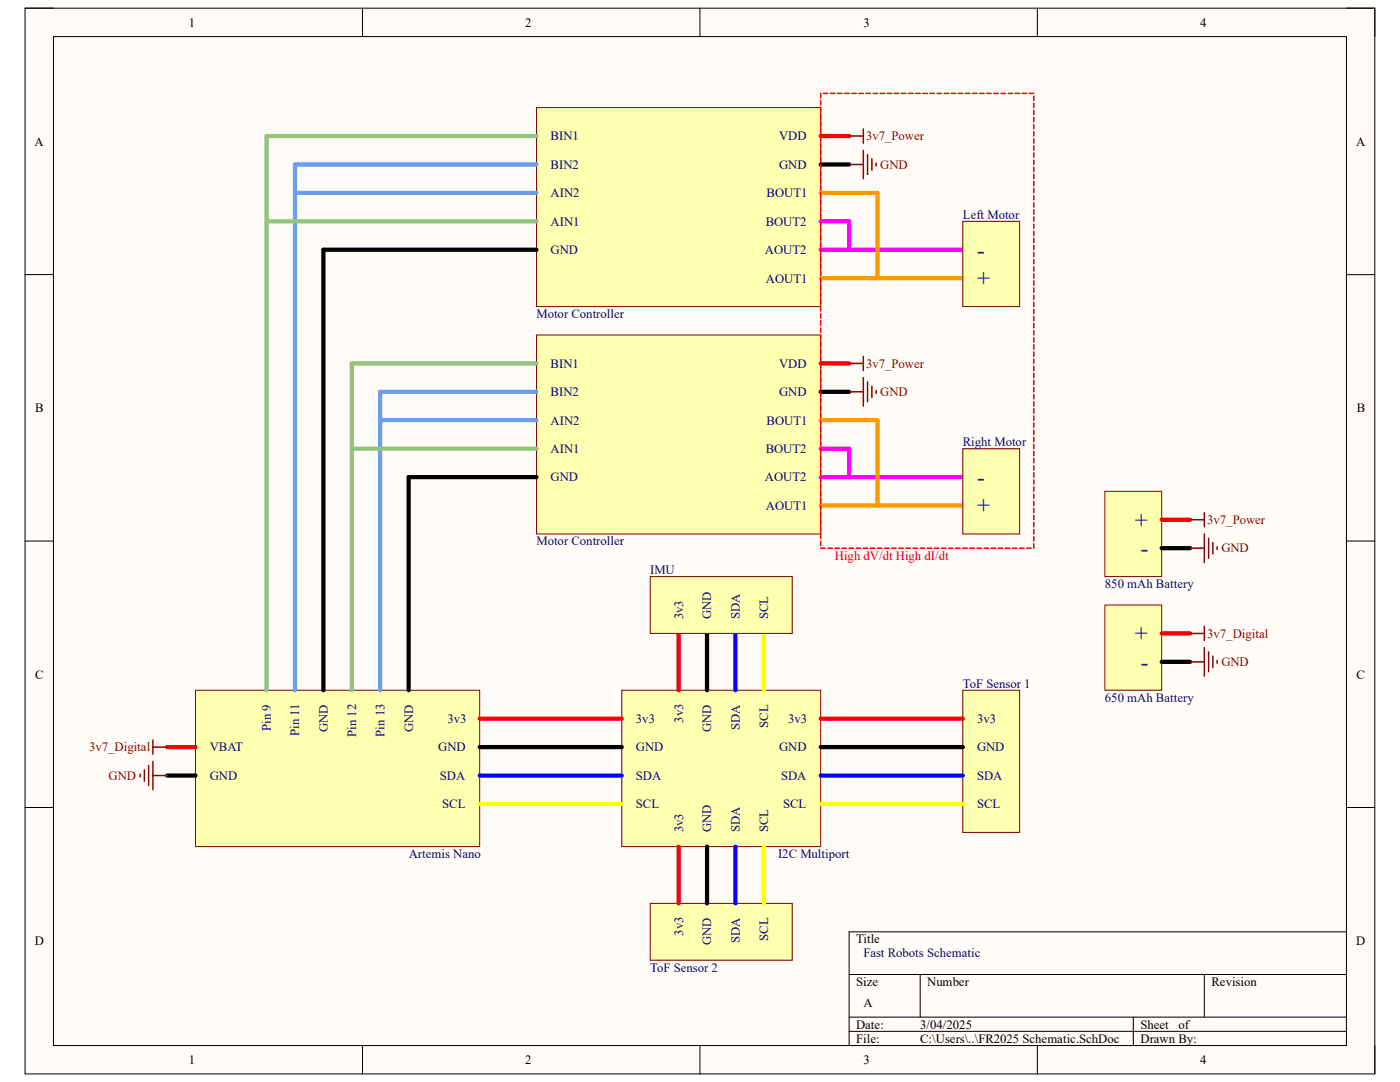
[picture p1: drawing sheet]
<svg xmlns="http://www.w3.org/2000/svg" width="279mm" height="216mm" viewBox="0 0 279 216" stroke-linecap="round" stroke-linejoin="round" font-family="sans-serif">
<defs><g id="words">
<g font-size="4.6" fill="#000080">
<text x="195" y="51.4">-</text>
<text x="195" y="57.1">+</text>
<text x="195" y="96.8">-</text>
<text x="195" y="102.4">+</text>
<text x="226.5" y="105.3">+</text>
<text x="227.7" y="111">-</text>
<text x="226.5" y="127.9">+</text>
<text x="227.7" y="133.6">-</text>
</g>
<g font-size="2.5">
<text x="37.7" y="5.3">1</text>
<text x="104.8" y="5.3">2</text>
<text x="172.3" y="5.3">3</text>
<text x="239.5" y="5.3">4</text>
<text x="6.9" y="29.1">A</text>
<text x="270.6" y="29.1">A</text>
<text x="7" y="82.3">B</text>
<text x="270.8" y="82.3">B</text>
<text x="7" y="135.4">C</text>
<text x="270.7" y="135.4">C</text>
<text x="6.9" y="188.6">D</text>
<text x="170.9" y="188.2">Title</text>
<text x="270.7" y="188.6">D</text>
<text x="170.9" y="196.7">Size</text>
<text x="185" y="196.7">Number</text>
<text x="241.8" y="196.7">Revision</text>
<text x="172.3" y="201">A</text>
<text x="170.9" y="205.2">Date:</text>
<text x="170.9" y="208.1">File:</text>
<text x="183.6" y="205.2">3/04/2025</text>
<text x="183.7" y="208.1">C:\Users\..\FR2025 Schematic.SchDoc</text>
<text x="227.6" y="205.2">Sheet</text>
<text x="227.6" y="208.1">Drawn By:</text>
<text x="235.2" y="205.2">of</text>
<text x="37.7" y="212.3">1</text>
<text x="104.8" y="212.3">2</text>
<text x="172.3" y="212.3">3</text>
<text x="239.5" y="212.3">4</text>
</g>
<g font-size="2.5" fill="#000080">
<text x="109.9" y="28">BIN1</text>
<text x="155.5" y="28">VDD</text>
<text x="109.9" y="33.7">BIN2</text>
<text x="155.5" y="33.7">GND</text>
<text x="109.9" y="39.4">AIN2</text>
<text x="153" y="39.4">BOUT1</text>
<text x="109.9" y="45">AIN1</text>
<text x="152.8" y="45">BOUT2</text>
<text x="192.2" y="43.6">Left Motor</text>
<text x="109.9" y="50.7">GND</text>
<text x="152.7" y="50.7">AOUT2</text>
<text x="152.9" y="56.4">AOUT1</text>
<text x="107.1" y="63.5">Motor Controller</text>
<text x="109.9" y="73.4">BIN1</text>
<text x="155.5" y="73.4">VDD</text>
<text x="109.9" y="79">BIN2</text>
<text x="155.5" y="79">GND</text>
<text x="109.9" y="84.7">AIN2</text>
<text x="153" y="84.7">BOUT1</text>
<text x="192.2" y="89">Right Motor</text>
<text x="109.9" y="90.4">AIN1</text>
<text x="152.8" y="90.4">BOUT2</text>
<text x="109.9" y="96.1">GND</text>
<text x="152.7" y="96.1">AOUT2</text>
<text x="152.9" y="101.7">AOUT1</text>
<text x="107.1" y="108.8">Motor Controller</text>
<text x="129.8" y="114.5">IMU</text>
<text x="220.5" y="117.3">850 mAh Battery</text>
<text x="136.3" y="123.6" transform="rotate(-90 136.3 123.6)">3v3</text>
<text x="141.9" y="123.6" transform="rotate(-90 141.9 123.6)">GND</text>
<text x="147.6" y="123.6" transform="rotate(-90 147.6 123.6)">SDA</text>
<text x="153.3" y="123.6" transform="rotate(-90 153.3 123.6)">SCL</text>
<text x="192.2" y="137.2">ToF Sensor 1</text>
<text x="220.5" y="140">650 mAh Battery</text>
<text x="41.9" y="149.9">VBAT</text>
<text x="54.1" y="145.8" transform="rotate(-90 54.1 145.8)">Pin 9</text>
<text x="59.7" y="146.9" transform="rotate(-90 59.7 146.9)">Pin 11</text>
<text x="65.4" y="146" transform="rotate(-90 65.4 146)">GND</text>
<text x="71.1" y="147.1" transform="rotate(-90 71.1 147.1)">Pin 12</text>
<text x="76.8" y="147" transform="rotate(-90 76.8 147)">Pin 13</text>
<text x="82.4" y="146" transform="rotate(-90 82.4 146)">GND</text>
<text x="87.5" y="149.9">GND</text>
<text x="89.3" y="144.3">3v3</text>
<text x="126.9" y="144.3">3v3</text>
<text x="126.9" y="149.9">GND</text>
<text x="136.3" y="144.2" transform="rotate(-90 136.3 144.2)">3v3</text>
<text x="141.9" y="146" transform="rotate(-90 141.9 146)">GND</text>
<text x="147.6" y="145.7" transform="rotate(-90 147.6 145.7)">SDA</text>
<text x="153.3" y="145.2" transform="rotate(-90 153.3 145.2)">SCL</text>
<text x="155.5" y="149.9">GND</text>
<text x="157.3" y="144.3">3v3</text>
<text x="195" y="144.3">3v3</text>
<text x="195" y="149.9">GND</text>
<text x="41.9" y="155.6">GND</text>
<text x="87.8" y="155.6">SDA</text>
<text x="126.9" y="155.6">SDA</text>
<text x="155.9" y="155.6">SDA</text>
<text x="195" y="155.6">SDA</text>
<text x="88.3" y="161.3">SCL</text>
<text x="126.9" y="161.3">SCL</text>
<text x="156.3" y="161.3">SCL</text>
<text x="195" y="161.3">SCL</text>
<text x="136.3" y="166.1" transform="rotate(-90 136.3 166.1)">3v3</text>
<text x="141.9" y="166.1" transform="rotate(-90 141.9 166.1)">GND</text>
<text x="147.6" y="166.1" transform="rotate(-90 147.6 166.1)">SDA</text>
<text x="153.3" y="166.1" transform="rotate(-90 153.3 166.1)">SCL</text>
<text x="81.6" y="171.2">Artemis Nano</text>
<text x="155.3" y="171.2">I2C Multiport</text>
<text x="136.3" y="186.7" transform="rotate(-90 136.3 186.7)">3v3</text>
<text x="141.9" y="188.5" transform="rotate(-90 141.9 188.5)">GND</text>
<text x="147.6" y="188.2" transform="rotate(-90 147.6 188.2)">SDA</text>
<text x="153.3" y="187.7" transform="rotate(-90 153.3 187.7)">SCL</text>
<text x="172.3" y="191.1">Fast Robots Schematic</text>
<text x="129.8" y="193.9">ToF Sensor 2</text>
</g>
<g font-size="2.5" fill="#800000">
<text x="172.8" y="28">3v7_Power</text>
<text x="175.7" y="33.7">GND</text>
<text x="172.8" y="73.4">3v7_Power</text>
<text x="175.7" y="79">GND</text>
<text x="240.9" y="104.6">3v7_Power</text>
<text x="243.8" y="110.2">GND</text>
<text x="240.9" y="127.3">3v7_Digital</text>
<text x="243.8" y="132.9">GND</text>
<text x="17.8" y="149.9">3v7_Digital</text>
<text x="21.7" y="155.6">GND</text>
</g>
<text font-size="2.5" fill="#f00" x="166.6" y="111.7">High dV/dt High dI/dt</text>
</g></defs>
<path d="M5 1.6h269.4v212.7h-269.4z" fill-rule="evenodd" fill="#fffcf8"/>
<path d="M5 1.6h269.4v212.7h-269.4z" fill="none" stroke="#000" stroke-width=".2"/>
<path d="M10.7 7.3h258v201.3h-258z" fill-rule="evenodd" fill="#fffcf8"/>
<g fill="none" stroke="#000" stroke-width=".2">
<path d="M5 1.6h5.7M10.7 7.3h258v201.3h-258zM72.3 1.6v5.7M139.7 1.6v5.7M207 1.6v5.7M268.7 1.6h5.7v5.7M5 54.8h5.7M268.7 54.8h5.7M5 108h5.7M268.7 108h5.7M5 161.1h5.7M268.7 161.1h5.7"/>
<path d="M169.5 194.4h99.2M183.6 194.4v8.6M240.3 194.4v8.6M268.7 185.9h-99.2v22.7M72.3 208.6v5.7M139.7 208.6v5.7M169.5 203h99.2M169.5 205.8h99.2M207 208.6v5.7M226.2 203v5.6M274.4 208.6v5.7"/>
</g>
<path d="M39 137.7h56.7v31.2h-56.7z" fill-rule="evenodd" fill="#ffffb0"/>
<path d="M39 137.7h56.7v31.2h-56.7z" fill="none" stroke="#800000" stroke-width=".2"/>
<path d="M192.2 137.7h11.3v28.4h-11.3z" fill-rule="evenodd" fill="#ffffb0"/>
<path d="M192.2 137.7h11.3v28.4h-11.3z" fill="none" stroke="#800000" stroke-width=".2"/>
<path d="M129.8 180.3h28.3v11.3h-28.3z" fill-rule="evenodd" fill="#ffffb0"/>
<path d="M129.8 180.3h28.3v11.3h-28.3z" fill="none" stroke="#800000" stroke-width=".2"/>
<path d="M124.1 137.7h39.7v31.2h-39.7z" fill-rule="evenodd" fill="#ffffb0"/>
<path d="M124.1 137.7h39.7v31.2h-39.7z" fill="none" stroke="#800000" stroke-width=".2"/>
<path d="M135.4 126.4v11.3M95.7 143.4h28.4M163.8 143.4h28.4M135.4 168.9v11.4" fill="none" stroke="#f00" stroke-width=".85"/>
<path d="M141.1 126.4v11.3M95.7 149.1h28.4M163.8 149.1h28.4M141.1 168.9v11.4" fill="none" stroke="#000" stroke-width=".85"/>
<path d="M146.8 126.4v11.3M95.7 154.7h28.4M163.8 154.7h28.4M146.8 168.9v11.4" fill="none" stroke="#00f" stroke-width=".85"/>
<path d="M152.4 126.4v11.3M95.7 160.4h28.4M152.5 168.9v11.4M163.8 160.4h28.4" fill="none" stroke="#ff0" stroke-width=".85"/>
<path d="M129.8 115.1h28.3v11.3h-28.3z" fill-rule="evenodd" fill="#ffffb0"/>
<path d="M129.8 115.1h28.3v11.3h-28.3z" fill="none" stroke="#800000" stroke-width=".2"/>
<path d="M33.4 149.1h5.6" fill="none" stroke="#f00" stroke-width=".85"/>
<path d="M64.5 49.8v87.9M81.6 95.2v42.5M33.4 154.7h5.6" fill="none" stroke="#000" stroke-width=".85"/>
<path d="M28 154.5v.5M28.8 153.6v2.3M29.7 152.8v3.9M30.5 147.7v2.8M30.5 151.9v5.7M30.5 154.7h2.9M30.5 149.1h2.9" fill="none" stroke="#800000" stroke-width=".3"/>
<path d="M53.2 27.1v110.6M70.2 72.5v65.2" fill="none" stroke="#93c47d" stroke-width=".85"/>
<path d="M58.9 32.8v104.9M75.9 78.2v59.5" fill="none" stroke="#6d9eeb" stroke-width=".85"/>
<path d="M107.1 66.8h56.7v39.7h-56.7z" fill-rule="evenodd" fill="#ffffb0"/>
<path d="M107.1 66.8h56.7v39.7h-56.7z" fill="none" stroke="#800000" stroke-width=".2"/>
<path d="M163.8 78.2h5.7M81.6 95.2h25.5" fill="none" stroke="#000" stroke-width=".85"/>
<path d="M75.9 78.2h31.2M75.9 83.9h31.2" fill="none" stroke="#6d9eeb" stroke-width=".85"/>
<path d="M70.2 72.5h36.9M70.2 89.5h36.9" fill="none" stroke="#93c47d" stroke-width=".85"/>
<path d="M163.8 72.5h5.7" fill="none" stroke="#f00" stroke-width=".85"/>
<path d="M169.5 78.2h2.8M169.5 72.5h2.8M172.3 71.1v2.8M172.3 75.4v5.6M173.1 76.2v4M174 77.1v2.2M174.8 77.9v.6" fill="none" stroke="#800000" stroke-width=".3"/>
<path d="M163.8 89.5h5.7v5.7M163.8 95.2h28.4" fill="none" stroke="#f0f" stroke-width=".85"/>
<path d="M163.8 83.9h11.3v17M163.8 100.9h28.4" fill="none" stroke="#f90" stroke-width=".85"/>
<path d="M192.2 89.5h11.3v17h-11.3z" fill-rule="evenodd" fill="#ffffb0"/>
<path d="M192.2 89.5h11.3v17h-11.3z" fill="none" stroke="#800000" stroke-width=".2"/>
<path d="M107.1 21.5h56.7v39.7h-56.7z" fill-rule="evenodd" fill="#ffffb0"/>
<path d="M107.1 21.5h56.7v39.7h-56.7z" fill="none" stroke="#800000" stroke-width=".2"/>
<path d="M163.8 32.8h5.7M64.5 49.8h42.6" fill="none" stroke="#000" stroke-width=".85"/>
<path d="M58.9 32.8h48.2M58.9 38.5h48.2" fill="none" stroke="#6d9eeb" stroke-width=".85"/>
<path d="M53.2 27.1h53.9M53.2 44.2h53.9" fill="none" stroke="#93c47d" stroke-width=".85"/>
<path d="M163.8 27.1h5.7" fill="none" stroke="#f00" stroke-width=".85"/>
<path d="M169.5 32.8h2.8M169.5 27.1h2.8M172.3 25.7v2.9M172.3 30v5.7M173.1 30.8v4M174 31.7v2.3M174.8 32.5v.6" fill="none" stroke="#800000" stroke-width=".3"/>
<path d="M163.8 44.2h5.7v5.6M163.8 49.8h28.4" fill="none" stroke="#f0f" stroke-width=".85"/>
<path d="M163.8 38.5h11.3v17M163.8 55.5h28.4" fill="none" stroke="#f90" stroke-width=".85"/>
<path d="M192.2 44.2h11.3v17h-11.3z" fill-rule="evenodd" fill="#ffffb0"/>
<path d="M192.2 44.2h11.3v17h-11.3z" fill="none" stroke="#800000" stroke-width=".2"/>
<path d="M220.5 120.7h11.3v17h-11.3z" fill-rule="evenodd" fill="#ffffb0"/>
<path d="M220.5 120.7h11.3v17h-11.3z" fill="none" stroke="#800000" stroke-width=".2"/>
<g fill="none" stroke="#f00" stroke-width=".3">
<path d="M163.8 18.6v.9M164.3 18.6h.9M165.7 18.6h.9M167.2 18.6h.8M168.6 18.6h.9M170 18.6h.9M171.4 18.6h.9M172.8 18.6h.9M174.2 18.6h.9M175.7 18.6h.9M177.1 18.6h.9M178.5 18.6h.9"/>
<path d="M179.9 18.6h.9M181.3 18.6h.9M182.8 18.6h.8M184.2 18.6h.9M185.6 18.6h.9M187 18.6h.9M188.4 18.6h.9M189.8 18.6h.9M191.3 18.6h.9M192.7 18.6h.9M194.1 18.6h.9M195.5 18.6h.9"/>
<path d="M196.9 18.6h.9M198.4 18.6h.8M199.8 18.6h.8M201.2 18.6h.9M202.6 18.6h.9M204 18.6h.9M205.4 18.6h.9M206.3 19.2v.9M163.8 20.1v.8M163.8 21.5v.9M163.8 22.9v.9M163.8 24.3v.9"/>
<path d="M163.8 25.7v.9M163.8 27.1v.9M163.8 28.6v.8M163.8 30v.9M163.8 31.4v.9M163.8 32.8v.9M163.8 34.2v.9M163.8 35.7v.8M163.8 37.1v.9M163.8 38.5v.9M163.8 39.9v.9M206.3 20.6v.9"/>
<path d="M206.3 22v.9M206.3 23.4v.9M206.3 24.8v.9M206.3 26.3v.8M206.3 27.7v.9M206.3 29.1v.9M206.3 30.5v.9M206.3 31.9v.9M206.3 33.3v.9M206.3 34.8v.9M206.3 36.2v.9M206.3 37.6v.9"/>
<path d="M206.3 39v.9M163.8 41.3v.9M163.8 42.7v.9M163.8 44.2v.8M163.8 45.6v.9M163.8 47v.9M163.8 48.4v.9M163.8 49.8v.9M163.8 51.2v.9M163.8 52.7v.9M163.8 54.1v.9M163.8 55.5v.9"/>
<path d="M163.8 56.9v.9M163.8 58.3v.9M163.8 59.8v.8M206.3 40.4v.9M206.3 41.9v.8M206.3 43.3v.9M206.3 44.7v.9M206.3 46.1v.9M206.3 47.5v.9M206.3 48.9v.9M206.3 50.4v.9M206.3 51.8v.9"/>
<path d="M206.3 53.2v.9M206.3 54.6v.9M206.3 56v.9M206.3 57.5v.8M206.3 58.9v.9M163.8 61.2v.9M163.8 62.6v.9M163.8 64v.9M163.8 65.4v.9M163.8 66.8v.9M163.8 68.3v.8M163.8 69.7v.9"/>
<path d="M163.8 71.1v.9M163.8 72.5v.9M163.8 73.9v.9M163.8 75.4v.8M163.8 76.8v.9M163.8 78.2v.9M163.8 79.6v.9M206.3 60.3v.9M206.3 61.7v.9M206.3 63.1v.9M206.3 64.5v.9M206.3 66v.8"/>
<path d="M206.3 67.4v.9M206.3 68.8v.9M206.3 70.2v.9M206.3 71.6v.9M206.3 73v.9M206.3 74.5v.9M206.3 75.9v.9M206.3 77.3v.9M206.3 78.7v.9M163.8 81v.9M163.8 82.4v.9M163.8 83.9v.8"/>
<path d="M163.8 85.3v.9M163.8 86.7v.9M163.8 88.1v.9M163.8 89.5v.9M163.8 90.9v.9M163.8 92.4v.8M163.8 93.8v.9M163.8 95.2v.9M163.8 96.6v.9M163.8 98v.9M163.8 99.5v.8M206.3 80.1v.9"/>
<path d="M206.3 81.6v.8M206.3 83v.9M206.3 84.4v.9M206.3 85.8v.9M206.3 87.2v.9M206.3 88.6v.9M206.3 90.1v.9M206.3 91.5v.9M206.3 92.9v.9M206.3 94.3v.9M206.3 95.7v.9M206.3 97.2v.8"/>
<path d="M206.3 98.6v.9M206.3 100v.9M163.8 100.9v.9M163.8 102.3v.9M163.8 103.7v.9M163.8 105.1v.9M163.8 106.5v.9M163.8 108v.8M163.8 109.4h.9M165.2 109.4h.9M166.6 109.4h.9M168 109.4h.9"/>
<path d="M169.5 109.4h.8M170.9 109.4h.9M172.3 109.4h.9M173.7 109.4h.9M175.1 109.4h.9M176.6 109.4h.8M178 109.4h.9M179.4 109.4h.9M180.8 109.4h.9M182.2 109.4h.9M183.6 109.4h.9M185.1 109.4h.8"/>
<path d="M186.5 109.4h.9M187.9 109.4h.9M189.3 109.4h.9M190.7 109.4h.9M192.2 109.4h.8M193.6 109.4h.8M195 109.4h.9M196.4 109.4h.9M197.8 109.4h.9M199.2 109.4h.9M200.6 109.4h.9M202.1 109.4h.9"/>
<path d="M203.5 109.4h.9M204.9 109.4h.9M206.3 101.4v.9M206.3 102.8v.9M206.3 104.2v.9M206.3 105.7v.8M206.3 107.1v.9M206.3 108.5v.9"/>
</g>
<path d="M231.8 126.4h5.7" fill="none" stroke="#f00" stroke-width=".85"/>
<path d="M231.8 132.1h5.7" fill="none" stroke="#000" stroke-width=".85"/>
<path d="M237.5 132.1h2.8M237.5 126.4h2.8M240.3 125v2.8M240.3 129.2v5.7M241.2 130.1v3.9M242.1 130.9v2.3M242.9 131.8v.5" fill="none" stroke="#800000" stroke-width=".3"/>
<path d="M220.5 98h11.3v17.1h-11.3z" fill-rule="evenodd" fill="#ffffb0"/>
<path d="M220.5 98h11.3v17.1h-11.3z" fill="none" stroke="#800000" stroke-width=".2"/>
<path d="M231.8 103.7h5.7" fill="none" stroke="#f00" stroke-width=".85"/>
<path d="M231.8 109.4h5.7" fill="none" stroke="#000" stroke-width=".85"/>
<path d="M237.5 109.4h2.8M237.5 103.7h2.8M240.3 102.3v2.8M240.3 106.5v5.7M241.2 107.4v4M242.1 108.2v2.3M242.9 109.1v.6" fill="none" stroke="#800000" stroke-width=".3"/>
<use href="#words"/>
</svg>
